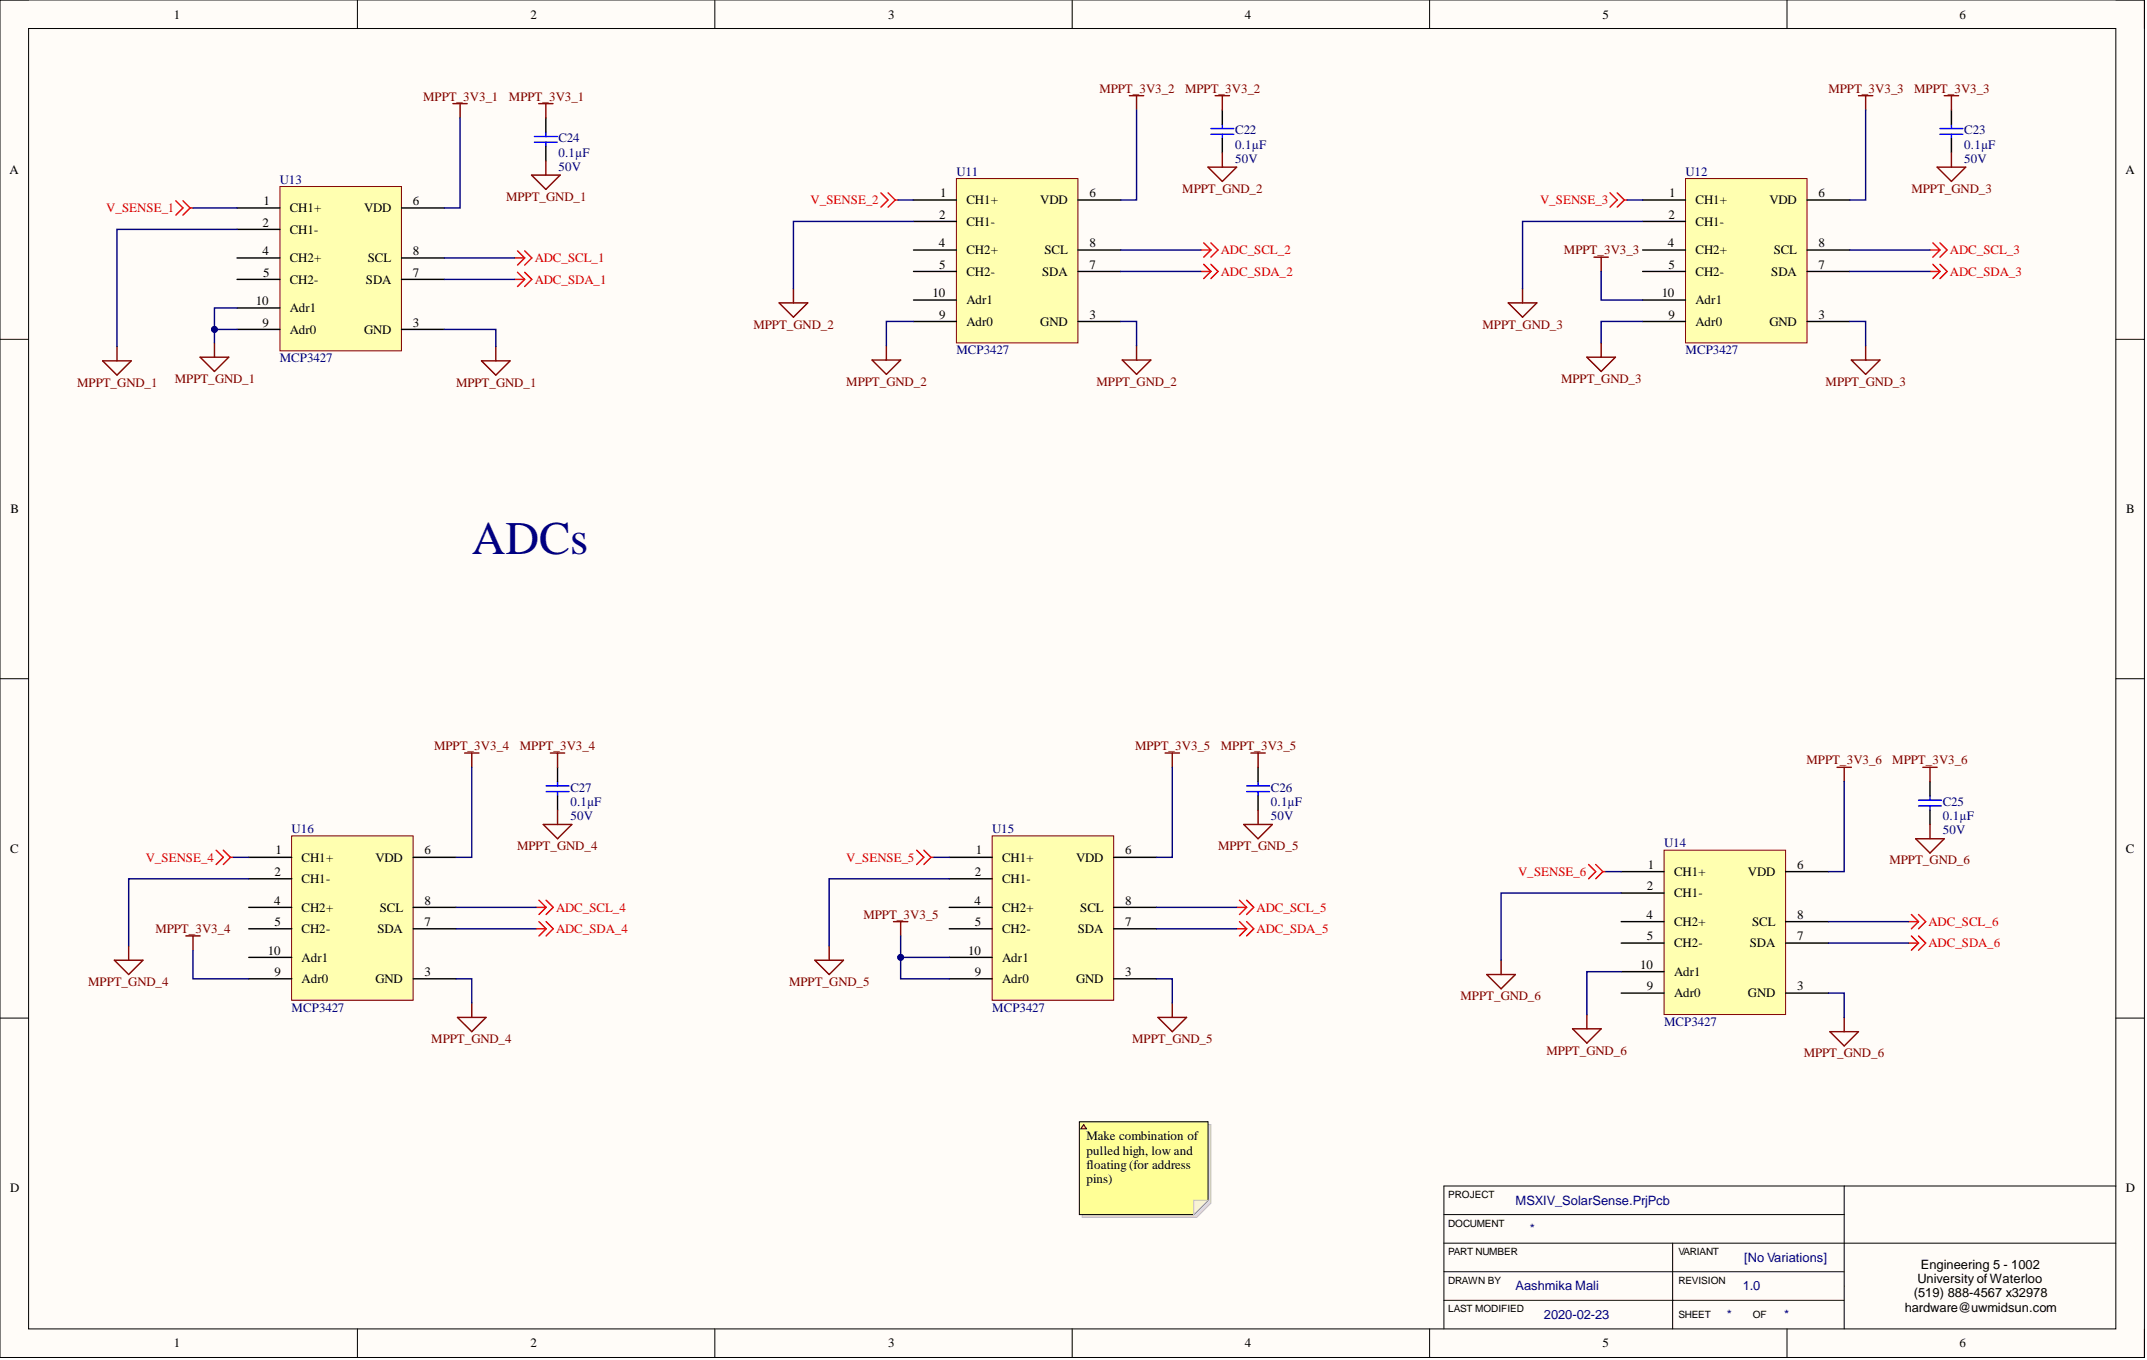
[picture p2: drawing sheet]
<svg xmlns="http://www.w3.org/2000/svg" width="381mm" height="241mm" viewBox="0 0 381 241" stroke-linecap="round" stroke-linejoin="round" font-family="sans-serif">
<defs><g id="words">
<text font-size="8.3" fill="#000080" x="83.7" y="98.4">ADCs</text>
<g font-size="2.3">
<text x="30.9" y="3.3">1</text>
<text x="94.1" y="3.3">2</text>
<text x="157.6" y="3.3">3</text>
<text x="220.9" y="3.3">4</text>
<text x="284.4" y="3.3">5</text>
<text x="347.7" y="3.3">6</text>
<text x="1.7" y="30.8">A</text>
<text x="166.8" y="35">1</text>
<text x="193.3" y="35">6</text>
<text x="296.2" y="35">1</text>
<text x="322.7" y="35">6</text>
<text x="377.2" y="30.8">A</text>
<text x="46.6" y="40.2">2</text>
<text x="46.8" y="36.4">1</text>
<text x="51.4" y="37.7">CH1+</text>
<text x="51.4" y="41.5">CH1-</text>
<text x="64.6" y="37.7">VDD</text>
<text x="73.2" y="36.4">6</text>
<text x="166.7" y="38.8">2</text>
<text x="171.5" y="36.2">CH1+</text>
<text x="171.5" y="40">CH1-</text>
<text x="184.6" y="36.2">VDD</text>
<text x="296.1" y="38.8">2</text>
<text x="300.9" y="36.2">CH1+</text>
<text x="300.9" y="40">CH1-</text>
<text x="314" y="36.2">VDD</text>
<text x="46.6" y="45.3">4</text>
<text x="51.4" y="46.6">CH2+</text>
<text x="65.3" y="46.6">SCL</text>
<text x="73.2" y="45.3">8</text>
<text x="166.6" y="43.9">4</text>
<text x="166.7" y="47.7">5</text>
<text x="171.5" y="45.1">CH2+</text>
<text x="185.4" y="45.1">SCL</text>
<text x="193.3" y="47.7">7</text>
<text x="193.3" y="43.9">8</text>
<text x="296" y="43.9">4</text>
<text x="296.1" y="47.7">5</text>
<text x="300.9" y="45.1">CH2+</text>
<text x="314.8" y="45.1">SCL</text>
<text x="322.7" y="47.7">7</text>
<text x="322.7" y="43.9">8</text>
<text x="46.7" y="49.1">5</text>
<text x="51.4" y="50.4">CH2-</text>
<text x="64.9" y="50.4">SDA</text>
<text x="73.2" y="49.1">7</text>
<text x="165.5" y="52.7">10</text>
<text x="171.5" y="48.9">CH2-</text>
<text x="171.5" y="54">Adr1</text>
<text x="184.9" y="48.9">SDA</text>
<text x="294.9" y="52.7">10</text>
<text x="300.9" y="48.9">CH2-</text>
<text x="300.9" y="54">Adr1</text>
<text x="314.3" y="48.9">SDA</text>
<text x="45.4" y="54.2">10</text>
<text x="46.6" y="58">9</text>
<text x="51.4" y="59.2">Adr0</text>
<text x="51.4" y="55.4">Adr1</text>
<text x="64.6" y="59.2">GND</text>
<text x="73.2" y="58">3</text>
<text x="166.7" y="56.5">9</text>
<text x="171.5" y="57.8">Adr0</text>
<text x="184.6" y="57.8">GND</text>
<text x="193.3" y="56.5">3</text>
<text x="296.1" y="56.5">9</text>
<text x="300.9" y="57.8">Adr0</text>
<text x="314" y="57.8">GND</text>
<text x="322.7" y="56.5">3</text>
<text x="1.9" y="91.1">B</text>
<text x="377.3" y="91.1">B</text>
<text x="1.8" y="151.3">C</text>
<text x="48.7" y="155.4">2</text>
<text x="48.9" y="151.6">1</text>
<text x="53.5" y="152.9">CH1+</text>
<text x="66.6" y="152.9">VDD</text>
<text x="75.3" y="151.6">6</text>
<text x="173" y="155.4">2</text>
<text x="173.2" y="151.6">1</text>
<text x="177.8" y="152.9">CH1+</text>
<text x="190.9" y="152.9">VDD</text>
<text x="199.7" y="151.6">6</text>
<text x="292.4" y="154.1">1</text>
<text x="297.1" y="155.4">CH1+</text>
<text x="310.2" y="155.4">VDD</text>
<text x="318.9" y="154.1">6</text>
<text x="377.2" y="151.3">C</text>
<text x="48.6" y="160.5">4</text>
<text x="53.5" y="156.7">CH1-</text>
<text x="53.5" y="161.7">CH2+</text>
<text x="67.4" y="161.7">SCL</text>
<text x="75.3" y="160.5">8</text>
<text x="172.9" y="160.5">4</text>
<text x="177.8" y="156.7">CH1-</text>
<text x="177.8" y="161.7">CH2+</text>
<text x="191.7" y="161.7">SCL</text>
<text x="199.7" y="160.5">8</text>
<text x="292.3" y="157.9">2</text>
<text x="297.1" y="159.2">CH1-</text>
<text x="48.7" y="164.3">5</text>
<text x="53.5" y="165.6">CH2-</text>
<text x="67" y="165.6">SDA</text>
<text x="75.3" y="164.3">7</text>
<text x="173" y="164.3">5</text>
<text x="177.8" y="165.6">CH2-</text>
<text x="191.3" y="165.6">SDA</text>
<text x="199.7" y="164.3">7</text>
<text x="292.2" y="163">4</text>
<text x="292.3" y="166.8">5</text>
<text x="297.1" y="164.3">CH2+</text>
<text x="310.9" y="164.3">SCL</text>
<text x="318.9" y="166.8">7</text>
<text x="318.9" y="163">8</text>
<text x="47.5" y="169.4">10</text>
<text x="48.7" y="173.2">9</text>
<text x="53.5" y="170.6">Adr1</text>
<text x="75.3" y="173.2">3</text>
<text x="171.8" y="169.4">10</text>
<text x="173" y="173.2">9</text>
<text x="177.8" y="170.6">Adr1</text>
<text x="199.7" y="173.2">3</text>
<text x="291.1" y="171.9">10</text>
<text x="297.1" y="168.1">CH2-</text>
<text x="297.1" y="173.2">Adr1</text>
<text x="310.5" y="168.1">SDA</text>
<text x="53.5" y="174.4">Adr0</text>
<text x="66.6" y="174.4">GND</text>
<text x="177.8" y="174.4">Adr0</text>
<text x="190.9" y="174.4">GND</text>
<text x="292.3" y="175.7">9</text>
<text x="297.1" y="177">Adr0</text>
<text x="310.2" y="177">GND</text>
<text x="318.9" y="175.7">3</text>
<text x="192.8" y="202.3">Make combination of</text>
<text x="192.8" y="204.9">pulled high, low and</text>
<text x="192.8" y="207.4">floating (for address</text>
<text x="192.8" y="209.9">pins)</text>
<text x="1.8" y="211.5">D</text>
<text x="377.2" y="211.5">D</text>
<text x="340.3" y="227.7">University of Waterloo</text>
<text x="340.9" y="225.1">Engineering 5 - 1002</text>
<text x="338" y="232.7">hardware@uwmidsun.com</text>
<text x="339.6" y="230.2">(519) 888-4567 x32978</text>
<text x="30.9" y="239.1">1</text>
<text x="94.1" y="239.1">2</text>
<text x="157.6" y="239.1">3</text>
<text x="220.9" y="239.1">4</text>
<text x="284.4" y="239.1">5</text>
<text x="347.7" y="239.1">6</text>
</g>
<g font-size="2.3" fill="#800000">
<text x="75.1" y="17.9">MPPT_3V3_1</text>
<text x="90.3" y="17.9">MPPT_3V3_1</text>
<text x="195.1" y="16.5">MPPT_3V3_2</text>
<text x="210.3" y="16.5">MPPT_3V3_2</text>
<text x="324.5" y="16.5">MPPT_3V3_3</text>
<text x="339.7" y="16.5">MPPT_3V3_3</text>
<text x="89.8" y="35.7">MPPT_GND_1</text>
<text x="209.8" y="34.2">MPPT_GND_2</text>
<text x="339.2" y="34.2">MPPT_GND_3</text>
<text x="277.5" y="45.1">MPPT_3V3_3</text>
<text x="133.7" y="58.3">MPPT_GND_2</text>
<text x="263.1" y="58.3">MPPT_GND_3</text>
<text x="13.7" y="68.6">MPPT_GND_1</text>
<text x="31" y="67.9">MPPT_GND_1</text>
<text x="80.9" y="68.6">MPPT_GND_1</text>
<text x="150.2" y="68.4">MPPT_GND_2</text>
<text x="194.6" y="68.4">MPPT_GND_2</text>
<text x="277" y="67.9">MPPT_GND_3</text>
<text x="324" y="68.4">MPPT_GND_3</text>
<text x="77" y="133.1">MPPT_3V3_4</text>
<text x="92.3" y="133.1">MPPT_3V3_4</text>
<text x="201.4" y="133.1">MPPT_3V3_5</text>
<text x="216.7" y="133.1">MPPT_3V3_5</text>
<text x="320.6" y="135.6">MPPT_3V3_6</text>
<text x="335.8" y="135.6">MPPT_3V3_6</text>
<text x="91.8" y="150.8">MPPT_GND_4</text>
<text x="216.1" y="150.8">MPPT_GND_5</text>
<text x="335.3" y="153.4">MPPT_GND_6</text>
<text x="27.6" y="165.6">MPPT_3V3_4</text>
<text x="153.2" y="163">MPPT_3V3_5</text>
<text x="15.6" y="174.9">MPPT_GND_4</text>
<text x="140" y="174.9">MPPT_GND_5</text>
<text x="259.2" y="177.5">MPPT_GND_6</text>
<text x="76.5" y="185.1">MPPT_GND_4</text>
<text x="200.9" y="185.1">MPPT_GND_5</text>
<text x="274.4" y="187.1">MPPT_GND_6</text>
<text x="320.1" y="187.6">MPPT_GND_6</text>
</g>
<g font-size="2.3" fill="#000080">
<text x="219.2" y="23.8">C22</text>
<text x="348.6" y="23.8">C23</text>
<text x="99.1" y="27.8">0.1µF</text>
<text x="99.1" y="25.3">C24</text>
<text x="219.2" y="26.4">0.1µF</text>
<text x="219.2" y="28.9">50V</text>
<text x="348.6" y="26.4">0.1µF</text>
<text x="348.6" y="28.9">50V</text>
<text x="49.6" y="32.6">U13</text>
<text x="99.1" y="30.3">50V</text>
<text x="169.7" y="31.2">U11</text>
<text x="299.1" y="31.2">U12</text>
<text x="49.6" y="64.3">MCP3427</text>
<text x="169.7" y="62.9">MCP3427</text>
<text x="299.1" y="62.9">MCP3427</text>
<text x="101.2" y="143">0.1µF</text>
<text x="101.2" y="140.5">C27</text>
<text x="225.5" y="143">0.1µF</text>
<text x="225.5" y="140.5">C26</text>
<text x="344.8" y="143">C25</text>
<text x="51.8" y="147.8">U16</text>
<text x="101.2" y="145.5">50V</text>
<text x="176.1" y="147.8">U15</text>
<text x="225.5" y="145.5">50V</text>
<text x="344.8" y="145.5">0.1µF</text>
<text x="344.8" y="148.1">50V</text>
<text x="295.3" y="150.3">U14</text>
<text x="51.8" y="179.5">MCP3427</text>
<text x="176.1" y="179.5">MCP3427</text>
<text x="295.3" y="182">MCP3427</text>
<text x="268.9" y="213.7">MSXIV_SolarSense.PrjPcb</text>
<text x="271.5" y="218.8">*</text>
<text x="309.5" y="223.9">[No Variations]</text>
<text x="268.9" y="228.9">Aashmika Mali</text>
<text x="309.3" y="228.9">1.0</text>
<text x="274" y="234">2020-02-23</text>
<text x="306.5" y="234">*</text>
<text x="316.6" y="234">*</text>
</g>
<g font-size="2.3" fill="#f00">
<text x="18.9" y="37.7">V_SENSE_1</text>
<text x="143.8" y="36.2">V_SENSE_2</text>
<text x="273.3" y="36.2">V_SENSE_3</text>
<text x="94.9" y="46.6">ADC_SCL_1</text>
<text x="216.7" y="45.1">ADC_SCL_2</text>
<text x="346" y="45.1">ADC_SCL_3</text>
<text x="94.9" y="50.4">ADC_SDA_1</text>
<text x="216.7" y="48.9">ADC_SDA_2</text>
<text x="346" y="48.9">ADC_SDA_3</text>
<text x="25.9" y="152.9">V_SENSE_4</text>
<text x="150.2" y="152.9">V_SENSE_5</text>
<text x="269.4" y="155.4">V_SENSE_6</text>
<text x="98.7" y="161.7">ADC_SCL_4</text>
<text x="223" y="161.7">ADC_SCL_5</text>
<text x="98.7" y="165.6">ADC_SDA_4</text>
<text x="223" y="165.6">ADC_SDA_5</text>
<text x="342.2" y="164.3">ADC_SCL_6</text>
<text x="342.2" y="168.1">ADC_SDA_6</text>
</g>
<g font-size="1.8">
<text x="257" y="212.5">PROJECT</text>
<text x="257" y="217.6">DOCUMENT</text>
<text x="257" y="227.8">DRAWN BY</text>
<text x="257" y="222.7">PART NUMBER</text>
<text x="297.8" y="227.8">REVISION</text>
<text x="297.8" y="222.7">VARIANT</text>
<text x="257" y="232.8">LAST MODIFIED</text>
<text x="297.8" y="233.8">SHEET</text>
<text x="311" y="233.8">OF</text>
</g>
</g></defs>
<path d="M0 0h380.5v240.9h-380.5z" fill-rule="evenodd" fill="#fffcf8"/>
<path d="M0 0h380.5v240.9h-380.5z" fill="none" stroke="#000" stroke-width=".18"/>
<path d="M5.1 5.1h370.4v230.7h-370.4z" fill-rule="evenodd" fill="#fffcf8"/>
<g fill="none" stroke="#000" stroke-width=".18">
<path d="M0 0h5.1M63.4 0v5.1M126.8 0v5.1M190.3 0v5.1M253.7 0v5.1M317.1 0v5.1M375.5 0h5v5.1M5.1 5.1h370.4v230.7h-370.4zM0 60.2h5.1M375.5 60.2h5M0 120.4h5.1M375.5 120.4h5"/>
<path d="M0 180.6h5.1M375.5 180.6h5M256.2 215.5h71.1M327.3 210.4v25.4M375.5 210.4h-119.3v25.4M63.4 235.8v5.1M126.8 235.8v5.1M190.3 235.8v5.1M253.7 235.8v5.1M256.2 230.7h71.1M256.2 220.6h119.3M256.2 225.6h71.1"/>
<path d="M296.8 220.6v15.2M317.1 235.8v5.1M380.5 235.8v5.1"/>
</g>
<path d="M49.7 33.1h21.5v29.2h-21.5z" fill-rule="evenodd" fill="#ffffb0"/>
<path d="M49.7 33.1h21.5v29.2h-21.5z" fill="none" stroke="#800000" stroke-width=".18"/>
<path d="M42.1 36.9h7.6M71.2 36.9h7.7M96.9 20.9v2.6M96.9 26v2.5M42.1 40.7h7.6M42.1 58.4h7.6M42.1 45.8h7.6M42.1 49.6h7.6M42.1 54.6h7.6M71.2 58.4h7.7M71.2 45.8h7.7M71.2 49.6h7.7" fill="none" stroke="#000" stroke-width=".25"/>
<path d="M80.4 18.4h2.5M81.6 18.4v2.5M95.6 18.4h2.5M96.9 18.4v2.5M94.3 31.1h5.1l-2.5 2.5zM96.9 28.5v2.6M18.2 64h5.1l-2.5 2.6zM20.8 61.5v2.5M85.4 64h5.1l-2.5 2.6zM88 61.5v2.5" fill="none" stroke="#800000" stroke-width=".25"/>
<path d="M94.8 25.2h4.1M94.8 24.2h4.1M96.9 23.5v.7M96.9 25.2v.8" fill="none" stroke="#00f" stroke-width=".25"/>
<path d="M31.2 35.6l1.3 1.3-1.3 1.3M32.5 35.6l1.2 1.3M33.7 36.9l-1.2 1.3M33.7 36.9h.5" fill="none" stroke="#f00" stroke-width=".25"/>
<path d="M169.7 31.7h21.6v29.1h-21.6z" fill-rule="evenodd" fill="#ffffb0"/>
<path d="M169.7 31.7h21.6v29.1h-21.6z" fill="none" stroke="#800000" stroke-width=".18"/>
<path d="M216.9 19.5v2.5M162.1 35.5h7.6M162.1 39.3h7.6M191.3 35.5h7.6M216.9 24.6v2.5M162.1 57h7.6M162.1 44.4h7.6M162.1 48.2h7.6M162.1 53.2h7.6M191.3 57h7.6M191.3 44.4h7.6M191.3 48.2h7.6" fill="none" stroke="#000" stroke-width=".25"/>
<path d="M200.4 17h2.6M201.7 17v2.5M215.6 17h2.6M216.9 17v2.5M214.4 29.7h5l-2.5 2.5zM216.9 27.1v2.6M138.3 53.7h5l-2.5 2.6zM140.8 51.2v2.5M35.5 63.4h5.1l-2.5 2.5zM38.1 60.8v2.6M199.2 63.9h5l-2.5 2.5zM201.7 61.3v2.6" fill="none" stroke="#800000" stroke-width=".25"/>
<path d="M214.9 23.8h4M214.9 22.8h4M216.9 22v.8M216.9 23.8v.8" fill="none" stroke="#00f" stroke-width=".25"/>
<g fill="none" stroke="#f00" stroke-width=".25">
<path d="M156.3 34.2l1.3 1.3-1.3 1.3M157.6 34.2l1.3 1.3M158.9 35.5l-1.3 1.3M158.9 35.5h.5M91.3 45.8h1.8M91.3 49.6h1.8M91.8 44.5l1.3 1.3M91.8 48.3l1.3 1.3M93.1 45.8l-1.3 1.2M93.1 44.5l1.3 1.3-1.3 1.2M93.1 49.6l-1.3 1.2M93.1 48.3l1.3 1.3-1.3 1.2"/>
<path d="M213.1 44.4h1.8M213.1 48.2h1.8M213.6 43.1l1.3 1.3M213.6 46.9l1.3 1.3M214.9 44.4l-1.3 1.2M214.9 43.1l1.2 1.3-1.2 1.2M214.9 48.2l-1.3 1.2M214.9 46.9l1.2 1.3-1.2 1.2"/>
</g>
<path d="M299.1 31.7h21.6v29.1h-21.6z" fill-rule="evenodd" fill="#ffffb0"/>
<path d="M299.1 31.7h21.6v29.1h-21.6z" fill="none" stroke="#800000" stroke-width=".18"/>
<path d="M346.3 19.5v2.5M291.5 35.5h7.6M291.5 39.3h7.6M320.7 35.5h7.6M346.3 24.6v2.5M291.5 57h7.6M291.5 44.4h7.6M291.5 48.2h7.6M291.5 53.2h7.6M320.7 57h7.6M320.7 44.4h7.6M320.7 48.2h7.6" fill="none" stroke="#000" stroke-width=".25"/>
<path d="M329.8 17h2.5M331.1 17v2.5M345 17h2.6M346.3 17v2.5M343.8 29.7h5l-2.5 2.5zM346.3 27.1v2.6M267.6 53.7h5.1l-2.5 2.6zM270.2 51.2v2.5M328.5 63.9h5.1l-2.5 2.5zM331.1 61.3v2.6" fill="none" stroke="#800000" stroke-width=".25"/>
<path d="M344.3 23.8h4M344.3 22.8h4M346.3 22v.8M346.3 23.8v.8" fill="none" stroke="#00f" stroke-width=".25"/>
<path d="M285.7 34.2l1.3 1.3-1.3 1.3M287 34.2l1.3 1.3M288.3 35.5l-1.3 1.3M288.3 35.5h.5M342.5 44.4h1.8M342.5 48.2h1.8M343 43.1l1.3 1.3M343 46.9l1.3 1.3M344.3 44.4l-1.3 1.2M344.3 43.1l1.2 1.3-1.2 1.2M344.3 48.2l-1.3 1.2M344.3 46.9l1.2 1.3-1.2 1.2" fill="none" stroke="#f00" stroke-width=".25"/>
<path d="M51.8 148.3h21.5v29.2h-21.5z" fill-rule="evenodd" fill="#ffffb0"/>
<path d="M51.8 148.3h21.5v29.2h-21.5z" fill="none" stroke="#800000" stroke-width=".18"/>
<path d="M98.9 136.1v2.6M44.1 152.1h7.7M44.1 155.9h7.7M73.3 152.1h7.6M98.9 141.2v2.5M44.1 173.7h7.7M44.1 161h7.7M44.1 164.8h7.7M44.1 169.9h7.7M73.3 173.7h7.6M73.3 161h7.6M73.3 164.8h7.6" fill="none" stroke="#000" stroke-width=".25"/>
<path d="M82.5 133.6h2.5M83.7 133.6v2.5M97.7 133.6h2.5M98.9 133.6v2.5M96.4 146.3h5.1l-2.6 2.5zM98.9 143.7v2.6M20.3 170.4h5.1l-2.6 2.5zM22.8 167.8v2.6M83.7 178v2.5M81.2 180.5h5.1l-2.6 2.5z" fill="none" stroke="#800000" stroke-width=".25"/>
<path d="M96.9 139.4h4.1M98.9 138.7v.7M96.9 140.5h4.1M98.9 140.5v.7" fill="none" stroke="#00f" stroke-width=".25"/>
<path d="M38.4 150.8l1.2 1.3-1.2 1.3M39.6 150.8l1.3 1.3M40.9 152.1l-1.3 1.3M40.9 152.1h.5M95.6 159.7l1.3 1.3M96.9 159.7l1.3 1.3-1.3 1.3M95.1 161h1.8M95.1 164.8h1.8M95.6 163.5l1.3 1.3M96.9 161l-1.3 1.3M96.9 164.8l-1.3 1.3M96.9 163.5l1.3 1.3-1.3 1.3" fill="none" stroke="#f00" stroke-width=".25"/>
<path d="M176.1 148.3h21.5v29.2h-21.5z" fill-rule="evenodd" fill="#ffffb0"/>
<path d="M176.1 148.3h21.5v29.2h-21.5z" fill="none" stroke="#800000" stroke-width=".18"/>
<path d="M223.3 136.1v2.6M168.5 152.1h7.6M168.5 155.9h7.6M197.6 152.1h7.6M223.3 141.2v2.5M168.5 173.7h7.6M168.5 161h7.6M168.5 164.8h7.6M168.5 169.9h7.6M197.6 173.7h7.6M197.6 161h7.6M197.6 164.8h7.6" fill="none" stroke="#000" stroke-width=".25"/>
<path d="M206.8 133.6h2.5M208 133.6v2.5M222 133.6h2.5M223.3 133.6v2.5M220.7 146.3h5.1l-2.5 2.5zM223.3 143.7v2.6M144.6 170.4h5.1l-2.6 2.5zM147.1 167.8v2.6M208 178v2.5M205.5 180.5h5.1l-2.6 2.5z" fill="none" stroke="#800000" stroke-width=".25"/>
<path d="M221.2 139.4h4.1M223.3 138.7v.7M221.2 140.5h4.1M223.3 140.5v.7" fill="none" stroke="#00f" stroke-width=".25"/>
<path d="M162.7 150.8l1.2 1.3-1.2 1.3M163.9 150.8l1.3 1.3M165.2 152.1l-1.3 1.3M165.2 152.1h.5M220 159.7l1.2 1.3M221.2 159.7l1.3 1.3-1.3 1.3M219.4 161h1.8M219.4 164.8h1.8M220 163.5l1.2 1.3M221.2 161l-1.2 1.3M221.2 164.8l-1.2 1.3M221.2 163.5l1.3 1.3-1.3 1.3" fill="none" stroke="#f00" stroke-width=".25"/>
<path d="M295.3 150.8h21.6v29.2h-21.6z" fill-rule="evenodd" fill="#ffffb0"/>
<path d="M295.3 150.8h21.6v29.2h-21.6z" fill="none" stroke="#800000" stroke-width=".18"/>
<path d="M342.5 138.7v2.5M287.7 154.7h7.6M287.7 158.5h7.6M316.9 154.7h7.6M342.5 143.7v2.6M287.7 176.2h7.6M287.7 163.5h7.6M287.7 167.3h7.6M287.7 172.4h7.6M316.9 176.2h7.6M316.9 163.5h7.6M316.9 167.3h7.6" fill="none" stroke="#000" stroke-width=".25"/>
<g fill="none" stroke="#800000" stroke-width=".25">
<path d="M282.9 45.6h2.5M284.1 45.6v2.6M154.8 63.9h5l-2.5 2.5zM157.3 61.3v2.6M281.6 63.4h5.1l-2.6 2.5zM284.1 60.8v2.6M326 136.1h2.5M327.3 136.1v2.6M341.2 136.1h2.6M342.5 136.1v2.6M340 148.8h5l-2.5 2.6zM342.5 146.3v2.5"/>
<path d="M33 166.1h2.5M34.2 166.1v2.5M158.6 163.5h2.5M159.8 163.5v2.6M263.8 172.9h5.1l-2.5 2.5zM266.4 170.4v2.5M279.1 182.5h5l-2.5 2.6zM281.6 180v2.5M324.7 183h5.1l-2.5 2.6zM327.3 180.5v2.5"/>
</g>
<path d="M340.5 143h4M340.5 142h4M342.5 141.2v.8M342.5 143v.7" fill="none" stroke="#00f" stroke-width=".25"/>
<path d="M281.9 153.4l1.3 1.3-1.3 1.2M283.2 153.4l1.2 1.3M284.4 154.7l-1.2 1.2M284.4 154.7h.6M338.7 163.5h1.8M338.7 167.3h1.8M339.2 162.3l1.3 1.2M339.2 166.1l1.3 1.2M340.5 163.5l-1.3 1.3M340.5 162.3l1.2 1.2-1.2 1.3M340.5 167.3l-1.3 1.3M340.5 166.1l1.2 1.2-1.2 1.3" fill="none" stroke="#f00" stroke-width=".25"/>
<path d="M159.8 166.1v3.8" fill="none" stroke="#000080" stroke-width=".25"/>
<circle cx="159.8" cy="169.9" r=".51" fill="#000080"/>
<circle cx="159.8" cy="169.9" r=".51" fill="none" stroke="#000080" stroke-width=".18"/>
<path d="M34.2 36.9h7.9M42.1 40.7h-21.3v20.8M42.1 54.6h-4v3.8h4M44.1 155.9h-21.3v11.9M34.2 168.6v5.1h9.9" fill="none" stroke="#000080" stroke-width=".25"/>
<circle cx="38.1" cy="58.4" r=".51" fill="#000080"/>
<circle cx="38.1" cy="58.4" r=".51" fill="none" stroke="#000080" stroke-width=".18"/>
<g fill="none" stroke="#000080" stroke-width=".25">
<path d="M81.6 20.9v16h-2.7M159.4 35.5h2.7M162.1 39.3h-21.3v11.9M78.9 58.4h9.1v3.1M78.9 49.6h12.4M78.9 45.8h12.4M162.1 57h-4.8v4.3M83.7 136.1v16h-2.8M41.4 152.1h2.7M168.5 155.9h-21.4v11.9M80.9 173.7h2.8v4.3M80.9 164.8h14.2"/>
<path d="M80.9 161h14.2M168.5 169.9h-8.7v3.8h8.7"/>
</g>
<circle cx="159.8" cy="169.9" r=".51" fill="#000080"/>
<circle cx="159.8" cy="169.9" r=".51" fill="none" stroke="#000080" stroke-width=".18"/>
<g fill="none" stroke="#000080" stroke-width=".25">
<path d="M201.7 19.5v16h-2.8M331.1 19.5v16h-2.8M288.8 35.5h2.7M291.5 39.3h-21.3v11.9M38.1 58.4v2.4M198.9 57h2.8v4.3M198.9 48.2h14.2M198.9 44.4h14.2M284.1 48.2v5h7.4M291.5 57h-7.4v3.8M328.3 57h2.8v4.3M328.3 48.2h14.2"/>
<path d="M328.3 44.4h14.2M208 136.1v16h-2.8M327.3 138.7v16h-2.8M165.7 152.1h2.8M285 154.7h2.7M287.7 158.5h-21.3v11.9M205.2 173.7h2.8v4.3M205.2 164.8h14.2M205.2 161h14.2M287.7 172.4h-6.1v7.6M324.5 176.2h2.8v4.3M324.5 167.3h14.2"/>
<path d="M324.5 163.5h14.2"/>
</g>
<circle cx="38.1" cy="58.4" r=".51" fill="#000080"/>
<circle cx="38.1" cy="58.4" r=".51" fill="none" stroke="#000080" stroke-width=".18"/>
<path d="M192 199.5h22.9v14l-2.6 2.5h-20.3z" fill-rule="evenodd" fill="#e0ddd7"/>
<path d="M192 199.5h22.9v14l-2.6 2.5h-20.3z" fill="none" stroke="#bfbdba" stroke-width=".18"/>
<path d="M191.5 199h22.9v14l-2.6 2.5h-20.3z" fill-rule="evenodd" fill="#ffff96"/>
<path d="M191.5 199h22.9v14l-2.6 2.5h-20.3z" fill="none" stroke="#000" stroke-width=".18"/>
<path d="M211.8 213h2.6l-2.6 2.5z" fill="#f2f0d8"/>
<path d="M211.8 213h2.6l-2.6 2.5z" fill="none" stroke="#bfbdba" stroke-width=".18"/>
<path d="M192.3 199.5l.5 .8h-1z" fill="#ffcc78"/>
<path d="M192.3 199.5l.5 .8h-1z" fill="none" stroke="#300" stroke-width=".18"/>
<use href="#words"/>
</svg>
